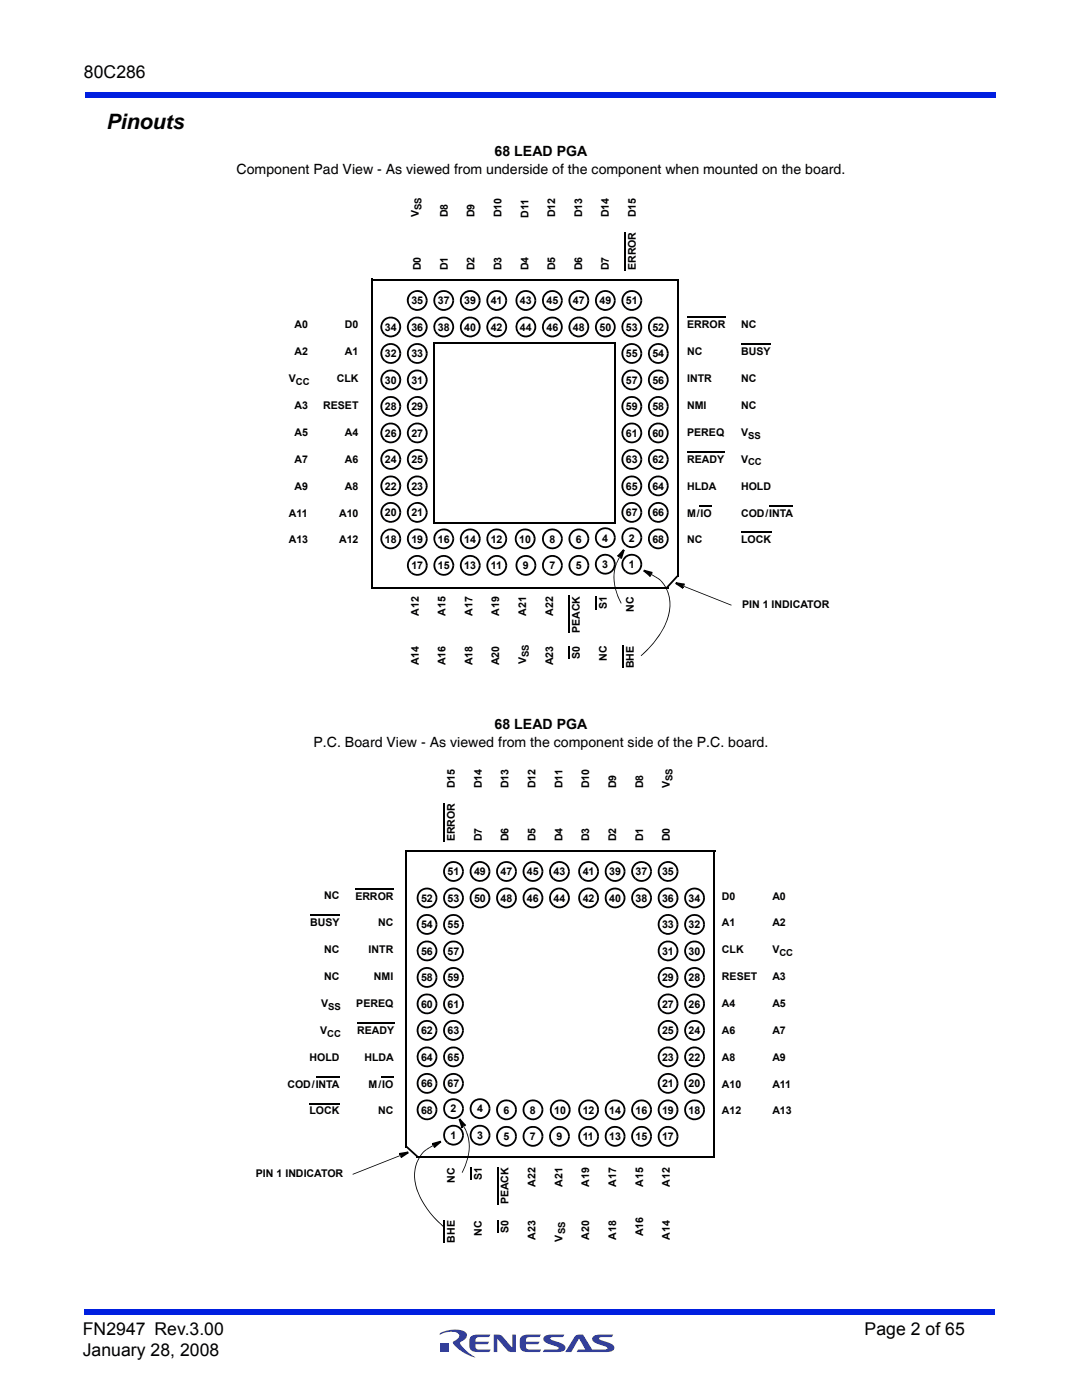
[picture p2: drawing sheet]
<svg xmlns="http://www.w3.org/2000/svg" width="216mm" height="279mm" viewBox="0 0 216 279" stroke-linecap="round" stroke-linejoin="round" font-family="sans-serif">
<defs><g id="words">
<text font-size="4.2" x="21.2" y="25.7">Pinouts</text>
<g font-size="3.5">
<text x="16.7" y="15.6">80C286</text>
<text x="16.5" y="266.5">FN2947 Rev.3.00</text>
<text x="172.5" y="266.5">Page 2 of 65</text>
<text x="16.5" y="270.7">January 28, 2008</text>
</g>
<g font-size="2.8">
<text x="47.2" y="34.7">Component Pad View - As viewed from underside of the component when mounted on the board.</text>
<text x="98.7" y="31.2">68 LEAD PGA</text>
<text x="62.6" y="149">P.C. Board View - As viewed from the component side of the P.C. board.</text>
<text x="98.7" y="145.5">68 LEAD PGA</text>
</g>
<g font-size="2.1">
<text x="83.5" y="43.4" transform="rotate(-90 83.5 43.4)">V</text>
<text x="89.3" y="43.4" transform="rotate(-90 89.3 43.4)">D8</text>
<text x="94.7" y="43.4" transform="rotate(-90 94.7 43.4)">D9</text>
<text x="100.1" y="43.4" transform="rotate(-90 100.1 43.4)">D10</text>
<text x="105.4" y="43.5" transform="rotate(-90 105.4 43.5)">D11</text>
<text x="110.8" y="43.4" transform="rotate(-90 110.8 43.4)">D12</text>
<text x="116.2" y="43.4" transform="rotate(-90 116.2 43.4)">D13</text>
<text x="121.5" y="43.4" transform="rotate(-90 121.5 43.4)">D14</text>
<text x="126.9" y="43.4" transform="rotate(-90 126.9 43.4)">D15</text>
<text x="84" y="54" transform="rotate(-90 84 54)">D0</text>
<text x="89.3" y="54" transform="rotate(-90 89.3 54)">D1</text>
<text x="94.7" y="54" transform="rotate(-90 94.7 54)">D2</text>
<text x="100.1" y="54" transform="rotate(-90 100.1 54)">D3</text>
<text x="105.4" y="54" transform="rotate(-90 105.4 54)">D4</text>
<text x="110.8" y="54" transform="rotate(-90 110.8 54)">D5</text>
<text x="116.2" y="54" transform="rotate(-90 116.2 54)">D6</text>
<text x="121.5" y="54" transform="rotate(-90 121.5 54)">D7</text>
<text x="126.9" y="53.9" transform="rotate(-90 126.9 53.9)">ERROR</text>
<text x="58.8" y="65.6">A0</text>
<text x="68.8" y="65.5">D0</text>
<text x="82.1" y="60.7">35</text>
<text x="87.4" y="60.7">37</text>
<text x="92.6" y="60.7">39</text>
<text x="97.9" y="60.7">41</text>
<text x="103.7" y="60.7">43</text>
<text x="109" y="60.7">45</text>
<text x="114.3" y="60.7">47</text>
<text x="119.6" y="60.7">49</text>
<text x="124.9" y="60.7">51</text>
<text x="137.1" y="65.5">ERROR</text>
<text x="147.9" y="65.5">NC</text>
<text x="58.8" y="70.9">A2</text>
<text x="68.8" y="70.9">A1</text>
<text x="76.8" y="71.3">32</text>
<text x="76.8" y="66">34</text>
<text x="82.1" y="71.3">33</text>
<text x="82.1" y="66">36</text>
<text x="87.4" y="66">38</text>
<text x="92.6" y="66">40</text>
<text x="97.9" y="66">42</text>
<text x="103.7" y="66">44</text>
<text x="109" y="66">46</text>
<text x="114.3" y="66">48</text>
<text x="119.6" y="66">50</text>
<text x="124.9" y="66">53</text>
<text x="124.9" y="71.3">55</text>
<text x="130.2" y="71.3">54</text>
<text x="130.2" y="66">52</text>
<text x="137.1" y="70.9">NC</text>
<text x="147.9" y="70.9">BUSY</text>
<text x="57.6" y="76.3">V</text>
<text x="67.2" y="76.3">CLK</text>
<text x="76.8" y="76.6">30</text>
<text x="82.1" y="76.6">31</text>
<text x="124.9" y="76.6">57</text>
<text x="130.2" y="76.6">56</text>
<text x="137.1" y="76.3">INTR</text>
<text x="147.9" y="76.3">NC</text>
<text x="58.8" y="81.6">A3</text>
<text x="64.5" y="81.6">RESET</text>
<text x="76.8" y="81.9">28</text>
<text x="82.1" y="81.9">29</text>
<text x="124.9" y="81.9">59</text>
<text x="130.2" y="81.9">58</text>
<text x="137.1" y="81.6">NMI</text>
<text x="147.9" y="81.6">NC</text>
<text x="58.8" y="87">A5</text>
<text x="68.8" y="87">A4</text>
<text x="76.8" y="87.2">26</text>
<text x="82.1" y="87.2">27</text>
<text x="124.9" y="87.2">61</text>
<text x="130.2" y="87.2">60</text>
<text x="137.1" y="87">PEREQ</text>
<text x="147.9" y="87">V</text>
<text x="58.8" y="92.4">A7</text>
<text x="68.8" y="92.4">A6</text>
<text x="76.8" y="92.5">24</text>
<text x="82.1" y="92.5">25</text>
<text x="124.9" y="92.5">63</text>
<text x="130.2" y="92.5">62</text>
<text x="137.1" y="92.4">READY</text>
<text x="147.9" y="92.4">V</text>
<text x="58.8" y="97.7">A9</text>
<text x="68.8" y="97.7">A8</text>
<text x="76.8" y="97.7">22</text>
<text x="82.1" y="97.7">23</text>
<text x="124.9" y="97.7">65</text>
<text x="130.2" y="97.7">64</text>
<text x="137.1" y="97.7">HLDA</text>
<text x="147.9" y="97.7">HOLD</text>
<text x="57.6" y="103.1">A11</text>
<text x="67.7" y="103.1">A10</text>
<text x="76.8" y="103">20</text>
<text x="82.1" y="103">21</text>
<text x="124.9" y="103">67</text>
<text x="130.2" y="103">66</text>
<text x="137.1" y="103.1">M/IO</text>
<text x="147.9" y="103.1">COD/INTA</text>
<text x="57.6" y="108.5">A13</text>
<text x="67.7" y="108.4">A12</text>
<text x="76.8" y="108.3">18</text>
<text x="82.1" y="113.6">17</text>
<text x="82.1" y="108.3">19</text>
<text x="87.4" y="108.3">16</text>
<text x="87.4" y="113.6">15</text>
<text x="92.6" y="113.6">13</text>
<text x="92.6" y="108.3">14</text>
<text x="97.9" y="108.3">12</text>
<text x="97.9" y="113.6">11</text>
<text x="103.6" y="108.3">10</text>
<text x="104.3" y="113.6">9</text>
<text x="109.6" y="113.6">7</text>
<text x="109.6" y="108.3">8</text>
<text x="114.9" y="113.6">5</text>
<text x="114.9" y="108.3">6</text>
<text x="120.2" y="113.4">3</text>
<text x="120.2" y="108.1">4</text>
<text x="125.5" y="108.1">2</text>
<text x="125.5" y="113.4">1</text>
<text x="130.2" y="108.3">68</text>
<text x="137.1" y="108.4">NC</text>
<text x="147.9" y="108.4">LOCK</text>
<text x="83.5" y="122.9" transform="rotate(-90 83.5 122.9)">A12</text>
<text x="88.9" y="122.9" transform="rotate(-90 88.9 122.9)">A15</text>
<text x="94.3" y="122.9" transform="rotate(-90 94.3 122.9)">A17</text>
<text x="99.6" y="122.9" transform="rotate(-90 99.6 122.9)">A19</text>
<text x="105" y="122.9" transform="rotate(-90 105 122.9)">A21</text>
<text x="110.4" y="122.9" transform="rotate(-90 110.4 122.9)">A22</text>
<text x="121.1" y="121.6" transform="rotate(-90 121.1 121.6)">S1</text>
<text x="126.4" y="122.1" transform="rotate(-90 126.4 122.1)">NC</text>
<text x="148.1" y="121.3">PIN 1 INDICATOR</text>
<text x="115.7" y="126.3" transform="rotate(-90 115.7 126.3)">PEACK</text>
<text x="115.7" y="131.5" transform="rotate(-90 115.7 131.5)">S0</text>
<text x="121.1" y="131.9" transform="rotate(-90 121.1 131.9)">NC</text>
<text x="83.5" y="132.8" transform="rotate(-90 83.5 132.8)">A14</text>
<text x="88.9" y="132.8" transform="rotate(-90 88.9 132.8)">A16</text>
<text x="94.3" y="132.8" transform="rotate(-90 94.3 132.8)">A18</text>
<text x="99.6" y="132.8" transform="rotate(-90 99.6 132.8)">A20</text>
<text x="105" y="132.5" transform="rotate(-90 105 132.5)">V</text>
<text x="110.4" y="132.8" transform="rotate(-90 110.4 132.8)">A23</text>
<text x="126.4" y="133.3" transform="rotate(-90 126.4 133.3)">BHE</text>
<text x="90.8" y="157.3" transform="rotate(-90 90.8 157.3)">D15</text>
<text x="96.1" y="157.3" transform="rotate(-90 96.1 157.3)">D14</text>
<text x="101.5" y="157.3" transform="rotate(-90 101.5 157.3)">D13</text>
<text x="106.9" y="157.3" transform="rotate(-90 106.9 157.3)">D12</text>
<text x="112.2" y="157.3" transform="rotate(-90 112.2 157.3)">D11</text>
<text x="117.6" y="157.3" transform="rotate(-90 117.6 157.3)">D10</text>
<text x="123" y="157.3" transform="rotate(-90 123 157.3)">D9</text>
<text x="128.3" y="157.3" transform="rotate(-90 128.3 157.3)">D8</text>
<text x="133.7" y="157.3" transform="rotate(-90 133.7 157.3)">V</text>
<text x="90.8" y="167.9" transform="rotate(-90 90.8 167.9)">ERROR</text>
<text x="96.1" y="167.9" transform="rotate(-90 96.1 167.9)">D7</text>
<text x="101.5" y="167.9" transform="rotate(-90 101.5 167.9)">D6</text>
<text x="106.9" y="167.9" transform="rotate(-90 106.9 167.9)">D5</text>
<text x="112.2" y="167.9" transform="rotate(-90 112.2 167.9)">D4</text>
<text x="117.6" y="167.9" transform="rotate(-90 117.6 167.9)">D3</text>
<text x="123" y="167.9" transform="rotate(-90 123 167.9)">D2</text>
<text x="128.3" y="167.9" transform="rotate(-90 128.3 167.9)">D1</text>
<text x="133.7" y="167.9" transform="rotate(-90 133.7 167.9)">D0</text>
<text x="64.7" y="179.5">NC</text>
<text x="70.9" y="179.5">ERROR</text>
<text x="84" y="180">52</text>
<text x="89.3" y="180">53</text>
<text x="89.3" y="174.7">51</text>
<text x="94.6" y="174.7">49</text>
<text x="94.6" y="180">50</text>
<text x="99.9" y="180">48</text>
<text x="99.9" y="174.7">47</text>
<text x="105.2" y="174.7">45</text>
<text x="105.2" y="180">46</text>
<text x="110.4" y="180">44</text>
<text x="110.4" y="174.7">43</text>
<text x="116.3" y="174.7">41</text>
<text x="116.3" y="180">42</text>
<text x="121.5" y="180">40</text>
<text x="121.5" y="174.7">39</text>
<text x="126.8" y="174.7">37</text>
<text x="126.8" y="180">38</text>
<text x="132.1" y="180">36</text>
<text x="132.1" y="174.7">35</text>
<text x="137.4" y="180">34</text>
<text x="144.1" y="179.5">D0</text>
<text x="154.1" y="179.5">A0</text>
<text x="61.9" y="184.9">BUSY</text>
<text x="75.4" y="184.9">NC</text>
<text x="84" y="185.3">54</text>
<text x="89.3" y="185.3">55</text>
<text x="132.1" y="185.3">33</text>
<text x="137.4" y="185.3">32</text>
<text x="144.1" y="184.9">A1</text>
<text x="154.1" y="184.9">A2</text>
<text x="64.7" y="190.2">NC</text>
<text x="73.6" y="190.2">INTR</text>
<text x="84" y="190.5">56</text>
<text x="89.3" y="190.5">57</text>
<text x="132.1" y="190.5">31</text>
<text x="137.4" y="190.5">30</text>
<text x="144.1" y="190.2">CLK</text>
<text x="154.1" y="190.2">V</text>
<text x="64.7" y="195.6">NC</text>
<text x="74.6" y="195.6">NMI</text>
<text x="84" y="195.8">58</text>
<text x="89.3" y="195.8">59</text>
<text x="132.1" y="195.8">29</text>
<text x="137.4" y="195.8">28</text>
<text x="144.1" y="195.6">RESET</text>
<text x="154.1" y="195.6">A3</text>
<text x="64.1" y="201">V</text>
<text x="71.1" y="201">PEREQ</text>
<text x="84" y="201.1">60</text>
<text x="89.3" y="201.1">61</text>
<text x="132.1" y="201.1">27</text>
<text x="137.4" y="201.1">26</text>
<text x="144.1" y="201">A4</text>
<text x="154.1" y="201">A5</text>
<text x="63.9" y="206.3">V</text>
<text x="71.2" y="206.3">READY</text>
<text x="84" y="206.4">62</text>
<text x="89.3" y="206.4">63</text>
<text x="132.1" y="206.4">25</text>
<text x="137.4" y="206.4">24</text>
<text x="144.1" y="206.3">A6</text>
<text x="154.1" y="206.3">A7</text>
<text x="61.7" y="211.7">HOLD</text>
<text x="72.7" y="211.7">HLDA</text>
<text x="84" y="211.7">64</text>
<text x="89.3" y="211.7">65</text>
<text x="132.1" y="211.7">23</text>
<text x="137.4" y="211.7">22</text>
<text x="144.1" y="211.7">A8</text>
<text x="154.1" y="211.7">A9</text>
<text x="57.3" y="217">COD/INTA</text>
<text x="73.6" y="217">M/IO</text>
<text x="84" y="217">66</text>
<text x="89.3" y="217">67</text>
<text x="132.1" y="217">21</text>
<text x="137.4" y="217">20</text>
<text x="144.1" y="217">A10</text>
<text x="154.1" y="217">A11</text>
<text x="61.7" y="222.4">LOCK</text>
<text x="75.4" y="222.4">NC</text>
<text x="84" y="222.2">68</text>
<text x="89.9" y="222">2</text>
<text x="89.9" y="227.3">1</text>
<text x="95.2" y="227.3">3</text>
<text x="95.2" y="222">4</text>
<text x="100.5" y="227.5">5</text>
<text x="100.5" y="222.2">6</text>
<text x="105.7" y="227.5">7</text>
<text x="105.7" y="222.2">8</text>
<text x="110.6" y="222.2">10</text>
<text x="111" y="227.5">9</text>
<text x="116.3" y="222.2">12</text>
<text x="116.3" y="227.5">11</text>
<text x="121.5" y="227.5">13</text>
<text x="121.5" y="222.2">14</text>
<text x="126.8" y="222.2">16</text>
<text x="126.8" y="227.5">15</text>
<text x="132.1" y="227.5">17</text>
<text x="132.1" y="222.2">19</text>
<text x="137.4" y="222.2">18</text>
<text x="144.1" y="222.4">A12</text>
<text x="154.1" y="222.4">A13</text>
<text x="51.1" y="234.9">PIN 1 INDICATOR</text>
<text x="90.8" y="236" transform="rotate(-90 90.8 236)">NC</text>
<text x="96.1" y="235.5" transform="rotate(-90 96.1 235.5)">S1</text>
<text x="106.9" y="236.8" transform="rotate(-90 106.9 236.8)">A22</text>
<text x="112.2" y="236.8" transform="rotate(-90 112.2 236.8)">A21</text>
<text x="117.6" y="236.8" transform="rotate(-90 117.6 236.8)">A19</text>
<text x="123" y="236.8" transform="rotate(-90 123 236.8)">A17</text>
<text x="128.3" y="236.8" transform="rotate(-90 128.3 236.8)">A15</text>
<text x="133.7" y="236.8" transform="rotate(-90 133.7 236.8)">A12</text>
<text x="101.5" y="240.4" transform="rotate(-90 101.5 240.4)">PEACK</text>
<text x="90.8" y="248" transform="rotate(-90 90.8 248)">BHE</text>
<text x="96.1" y="246.6" transform="rotate(-90 96.1 246.6)">NC</text>
<text x="101.5" y="246.1" transform="rotate(-90 101.5 246.1)">S0</text>
<text x="106.9" y="247.4" transform="rotate(-90 106.9 247.4)">A23</text>
<text x="112.2" y="247.8" transform="rotate(-90 112.2 247.8)">V</text>
<text x="117.6" y="247.4" transform="rotate(-90 117.6 247.4)">A20</text>
<text x="123" y="247.4" transform="rotate(-90 123 247.4)">A18</text>
<text x="128.3" y="246.7" transform="rotate(-90 128.3 246.7)">A16</text>
<text x="133.7" y="247.4" transform="rotate(-90 133.7 247.4)">A14</text>
</g>
<g font-size="1.9">
<text x="84.1" y="42" transform="rotate(-90 84.1 42)">SS</text>
<text x="59.1" y="76.8">CC</text>
<text x="149.3" y="87.5">SS</text>
<text x="149.3" y="92.9">CC</text>
<text x="105.5" y="131.1" transform="rotate(-90 105.5 131.1)">SS</text>
<text x="134.2" y="155.9" transform="rotate(-90 134.2 155.9)">SS</text>
<text x="155.5" y="190.8">CC</text>
<text x="65.5" y="201.5">SS</text>
<text x="65.3" y="206.9">CC</text>
<text x="112.8" y="246.4" transform="rotate(-90 112.8 246.4)">SS</text>
</g>
</g></defs>
<g fill="#333f99">
<path d="M98.5 266.3h.7a1.2 1.2 0 0 1 1.1 .5l1.9 2.2v-2.7h.7v3.5h-.7a1.04 1.04 0 0 1-1-.4l-2-2.2v2.6h-.7z"/>
<path d="M93.9 266.8l.8-.4 3.2-.1-.3 .5-2.3 .1a.7 .7 0 0 0-.4 .9h2.7l-.4 .5h-2.3v.4l.2 .5 .2 .1h2.6l-.3 .5h-2.3a1.36 1.36 0 0 1-1.7-1.2l.1-1.5z"/>
<path d="M104 266.8l.8-.4 3.1-.1-.3 .5-2.3 .1a.7 .7 0 0 0-.3 .9h2.7l-.4 .5h-2.3v.4l.1 .5 .3 .1h2.6l-.3 .5h-2.3a1.36 1.36 0 0 1-1.7-1.2l.1-1.5z"/>
<path d="M108.6 266.7l.8-.3 3.2-.1-.3 .5-2.5 .2v.3l.6 .2a3.4 3.4 0 0 1 2.4 1.3 .85 .85 0 0 1-1 1h-3.5l.4-.5h2.1l.6-.1v-.3l-.6-.2a3.4 3.4 0 0 1-2.4-1.3l.1-.5z"/>
<path d="M114.8 266.6a1.8 1.8 0 0 1 1.5-.3l1.9 3h2.3l.7-.1v-.3l-.6-.2a3.4 3.4 0 0 1-2.4-1.3 .85 .85 0 0 1 1-1l3.2-.1-.3 .5-2.5 .2v.3l.6 .2a3.4 3.4 0 0 1 2.4 1.3 .85 .85 0 0 1-1 1h-6.5l.3-.4 1.4-.1-1.2-2.1-1.6 2.6h-1.2z"/>
<path d="M88 268h1.6v1.7h-1.6z"/>
<path d="M87.8 266.1a5.6 5.6 0 0 1 5.1-.2 1.19 1.19 0 0 1-.8 1.8l-.3 .3a6.8 6.8 0 0 0 3 2.9 7.1 7.1 0 0 1-4.4-3l.5-.4a.81 .81 0 0 0 .7-.8 .81 .81 0 0 0-.6-.8 5.3 5.3 0 0 0-3.3 .4z"/>
</g>
<g fill="#001fe0">
<path d="M16.9 261.3h181.7v1h-181.7z"/>
<path d="M16.9 18.4h181.7v1h-181.7z"/>
</g>
<g fill="#000">
<path d="M81.8 58.5a2.06 2.06 0 0 1 2.3-.5 2.06 2.06 0 0 1 1.2 1.9l-.3 .1-.2-.9-.7-.7-.9-.1-.7 .1-.6 .5-.3 .9 .1 .9 .5 .6-.3 .3a2.06 2.06 0 0 1-.1-3.1zM87.1 58.5l.6-.4a2.05 2.05 0 0 1 2.9 1.9h-.3l-.3-1-.8-.6-.7-.1-.8 .1-.5 .5-.3 .6v1l.6 .8-.3 .3a2.08 2.08 0 0 1-.1-3.1zM92.5 58.4l.5-.3a2.06 2.06 0 0 1 2.9 1.8l-.4 .1-.3-1-.6-.6-.8-.1-.8 .1-.6 .6-.2 .5v1l.6 .8-.3 .3a2.08 2.08 0 0 1 0-3.2zM97.7 58.5l.4-.4a2.08 2.08 0 0 1 3.1 1.8l-.4 .1-.2-.9-.7-.7-.8-.1-.8 .1-.5 .5-.4 .9 .1 .9 .5 .6-.2 .3a2.1 2.1 0 0 1-.1-3.1zM103.5 58.5l.6-.4a2.05 2.05 0 0 1 2.9 1.9h-.4l-.2-.9-.7-.7-.8-.1-.8 .1-.5 .5-.4 .7 .2 1.1 .4 .6-.2 .3a2.09 2.09 0 0 1-.1-3.1zM108.7 58.5l.7-.4a2.05 2.05 0 0 1 2.9 1.9h-.4l-.3-1-.6-.6-.8-.1-.8 .1-.5 .5-.3 .6v1l.5 .8-.2 .3a2.06 2.06 0 0 1-.2-3.1zM113.9 58.6l.8-.5a2.06 2.06 0 0 1 2.9 1.8l-.4 .1-.3-1-.6-.6-.8-.1-.8 .1-.5 .5-.4 .9 .1 .9 .5 .6-.2 .3a2.07 2.07 0 0 1-.3-3zM119.3 58.5a2.07 2.07 0 0 1 2.3-.4 2.07 2.07 0 0 1 1.3 1.9h-.4l-.2-.9-.7-.7-.8-.1-.8 .1-.6 .5-.3 .9 .1 .9 .5 .6-.2 .3a2.1 2.1 0 0 1-.2-3.1zM124.6 58.5l.6-.4a2.05 2.05 0 0 1 2.9 1.9h-.3l-.3-1-.7-.6-.8-.1-.7 .1-.6 .5-.3 .6v1l.6 .8-.2 .3a2.08 2.08 0 0 1-.2-3.1zM76.9 77.2l.9 .3 1-.2 .6-.5 .3-1h.4a2.08 2.08 0 0 1-1.2 1.9 2.08 2.08 0 0 1-2.2-.3zM76.9 71.9l.7 .3 1-.1 .8-.6 .3-1h.4l-.4 1.2-.7 .6a1.99 1.99 0 0 1-2.3-.2zM76.9 66.6l.9 .4 .8-.2 .8-.6 .3-1h.4l-.4 1.2-.9 .8-.6 .1h-.7l-.8-.4z"/>
<path d="M76.5 74.4a2.08 2.08 0 0 1 2.2-.5 2.08 2.08 0 0 1 1.4 1.9h-.4l-.3-1-.6-.5-.5-.2-1.1 .2-.6 .4-.3 .9 .1 .9 .5 .7-.2 .2a2.07 2.07 0 0 1-.2-3zM76.5 69.1a2.09 2.09 0 0 1 3.4 .6l.2 .8h-.4l-.3-.9-.8-.6-.8-.2-.8 .3-.5 .5-.2 .7 .1 .9 .5 .7-.2 .2a2.07 2.07 0 0 1-.2-3zM76.5 63.8l.1-.1a2.04 2.04 0 0 1 2.7 0l.5 .6 .3 .9-.4 .1-.3-1-.9-.7h-1.1l-.7 .5-.5 1 .2 .8 .5 .7-.2 .3a2.09 2.09 0 0 1-.2-3.1zM82.1 61.3l1 .4 .8-.1 .8-.7 .3-1h.3a2.09 2.09 0 0 1-1.1 1.9 2.09 2.09 0 0 1-2.3-.2zM82.1 77.1l1 .4 1-.2 .7-.6 .2-.9h.3a2.08 2.08 0 0 1-2.7 2l-.7-.4zM82.1 71.8l.8 .4 1-.1 .6-.3 .3-.4 .2-.9h.3a2.08 2.08 0 0 1-1.1 1.9 2.08 2.08 0 0 1-2.3-.3zM82.1 66.6l1 .4 .8-.2 .8-.6 .3-1h.3a2.09 2.09 0 0 1-1.1 1.9 2.09 2.09 0 0 1-2.3-.2zM81.8 74.4l.8-.5a2.08 2.08 0 0 1 2.7 1.9h-.3l-.2-.8-.7-.7-.5-.2-1.1 .2-.6 .4-.3 .9 .1 .9 .5 .7-.3 .2a2.08 2.08 0 0 1-.1-3zM81.7 69.2l.4-.4a2.05 2.05 0 0 1 3 .8l.2 .9h-.3l-.2-.8-.9-.7-.8-.2-.9 .4-.4 .4-.2 .7 .1 .9 .5 .7-.3 .2a2.1 2.1 0 0 1-.2-2.9zM81.6 63.9a2.09 2.09 0 0 1 2.3-.6 2.09 2.09 0 0 1 1.4 1.9l-.3 .1-.2-.9-.6-.6-.9-.3-.7 .2-.7 .5-.4 .9 .1 .7 .6 .8-.3 .3a2.1 2.1 0 0 1-.3-3zM87.4 61.3l.9 .4 .9-.1 .8-.7 .3-.9h.3a2.09 2.09 0 0 1-1.2 1.8 2.09 2.09 0 0 1-2.2-.2zM87.4 66.6l.9 .4 .9-.2 .8-.6 .3-.9h.3a2.08 2.08 0 0 1-3.2 1.7l-.2-.1z"/>
<path d="M86.9 63.9a2.09 2.09 0 0 1 2.1-.6 2.09 2.09 0 0 1 1.6 1.5v.5h-.3l-.3-1-1-.7h-1l-.4 .2-.6 .7-.2 .7 .2 .9 .5 .5-.3 .3a2.08 2.08 0 0 1-.3-3zM92.7 61.3l.9 .4 .9-.1 .7-.7 .3-1h.4a2.08 2.08 0 0 1-1.8 2.1h-.9l-.5-.3-.2-.1zM92.7 66.6l.9 .4 .9-.2 .8-.6 .2-1h.4a2.04 2.04 0 0 1-2.5 2.1l-.9-.4zM92.4 63.8l.1-.1a2.01 2.01 0 0 1 2.6 0l.6 .6 .2 .9-.4 .1-.2-.9-.5-.6-.6-.2h-.9l-.7 .4-.4 .7v1.1l.6 .8-.3 .3-.3-.3a2.02 2.02 0 0 1 0-2.7zM98 61.3l.9 .4 .9-.1 .7-.7 .3-1h.4a2.09 2.09 0 0 1-1.2 1.9 2.09 2.09 0 0 1-2.2-.2zM98 66.6l.9 .4 .9-.2 .7-.6 .3-1h.4a2.09 2.09 0 0 1-1.2 1.9 2.09 2.09 0 0 1-2.2-.2zM97.5 63.9a2.09 2.09 0 0 1 2.3-.6 2.09 2.09 0 0 1 1.4 1.9l-.4 .1-.2-.9-.5-.6-1-.3-.7 .2-.6 .5-.4 .9 .1 .7 .5 .8-.2 .2a2.1 2.1 0 0 1-.3-2.9zM103.8 61.3l.9 .4 .9-.1 .7-.7 .3-.9h.4a2.08 2.08 0 0 1-1.2 1.8 2.08 2.08 0 0 1-2.2-.2zM103.8 66.6l.9 .4 .9-.2 .8-.6 .2-.9h.4a2.08 2.08 0 0 1-1.2 1.8 2.08 2.08 0 0 1-2.2-.2zM103.3 63.9a2.07 2.07 0 0 1 2.3-.6 2.07 2.07 0 0 1 1.4 2h-.4l-.2-.9-.5-.6-1-.3-.7 .2-.6 .5-.4 .7 .2 1.2 .4 .5-.2 .3a2.1 2.1 0 0 1-.3-3zM109.1 61.3l.9 .4 .8-.1 .8-.7 .3-.9h.4a2.09 2.09 0 0 1-1.2 1.8 2.09 2.09 0 0 1-2.2-.2zM109.1 66.6l.9 .4 .8-.2 .9-.6 .2-.9h.4a2.09 2.09 0 0 1-3.2 1.7l-.2-.1z"/>
<path d="M108.8 63.8l.1-.1a2.07 2.07 0 0 1 3.3 1.1l.1 .5h-.4l-.3-1-.7-.6-.7-.2-.7 .2-.5 .4-.4 .6v1.1l.5 .8-.2 .3-.3-.3a2.07 2.07 0 0 1 .2-2.8zM114.4 61.3l.9 .4 .8-.1 .8-.7 .3-1 .4 .1a2.07 2.07 0 0 1-1.7 2h-.6l-.8-.2-.3-.2zM114.4 66.6l.9 .4 .8-.2 .8-.6 .3-1h.4l-.4 1.2-.9 .8-.6 .1h-.6l-.9-.4zM114 63.8l.2-.1a2.04 2.04 0 0 1 2.6 0l.6 .6 .2 .9-.4 .1-.3-1-.9-.7h-1l-.7 .5-.5 1 .1 .8 .5 .7-.2 .3a2.09 2.09 0 0 1-.2-3.1zM119.7 61.3l.9 .4 .8-.1 .8-.7 .3-.9h.4a2.08 2.08 0 0 1-1.2 1.8 2.08 2.08 0 0 1-2.2-.2zM119.7 66.6l.9 .4 .8-.2 .8-.6 .3-.9h.4a2.08 2.08 0 0 1-1.2 1.8 2.08 2.08 0 0 1-2.2-.2zM119.2 63.9a2.07 2.07 0 0 1 2.3-.6 2.07 2.07 0 0 1 1.4 2h-.4l-.2-.9-.6-.6-.9-.3-.7 .2-.6 .5-.4 .9v.7l.6 .8-.3 .2a2.1 2.1 0 0 1-.2-2.9zM125 77.1l.9 .4 1-.2 .6-.5 .3-1h.3a2.08 2.08 0 0 1-1.1 1.9 2.08 2.08 0 0 1-2.2-.3zM125 71.8l.7 .4 1-.1 .8-.6 .3-1h.3a2.07 2.07 0 0 1-1.1 1.9 2.07 2.07 0 0 1-2.2-.3zM125 61.3l.9 .4 .8-.1 .8-.7 .3-.9h.3a2.09 2.09 0 0 1-1.1 1.8 2.09 2.09 0 0 1-2.2-.2zM125 66.6l.9 .4 .8-.2 .8-.6 .3-.9h.3a2.08 2.08 0 0 1-3.2 1.7l-.1-.1zM124.6 74.3a2.08 2.08 0 0 1 2.3-.4 2.08 2.08 0 0 1 1.2 1.9h-.3l-.3-1-.6-.5-.5-.2-1.1 .2-.6 .4-.3 .6v1l.6 .9-.2 .2a2.07 2.07 0 0 1-.2-3.1z"/>
<path d="M124.8 68.9a2.08 2.08 0 0 1 2.2-.2 2.08 2.08 0 0 1 1.1 1.8h-.3l-.3-.9-.7-.6-.6-.2-.8 .2-.7 .4-.3 .8v.8l.6 .9-.2 .2a2.07 2.07 0 0 1 0-3.2zM124.5 63.9a2.09 2.09 0 0 1 2.1-.6 2.09 2.09 0 0 1 1.5 1.5v.5h-.3l-.3-1-.9-.7h-1l-.5 .2-.6 .7-.1 .7 .1 .9 .5 .5-.2 .3a2.08 2.08 0 0 1-.3-3zM130.3 77.1l.8 .4 1.1-.2 .6-.5 .3-1h.3a2.08 2.08 0 0 1-1.1 1.9 2.08 2.08 0 0 1-2.3-.3zM130.3 71.8l.7 .4 1-.1 .8-.6 .3-1h.3l-.1 .9-.6 .7a2.04 2.04 0 0 1-2.7 0zM130.3 66.6l.8 .4 .9-.2 .8-.6 .3-1h.3a2.04 2.04 0 0 1-2.5 2.1l-.9-.4zM130 74.2a2.08 2.08 0 0 1 2.2-.3 2.08 2.08 0 0 1 1.2 1.9h-.3l-.3-1-.6-.5-.5-.2-1.1 .2-.7 .5-.2 .5v1l.6 .9-.3 .2a2.08 2.08 0 0 1 0-3.2zM130 68.9a2.09 2.09 0 0 1 2.2-.2 2.09 2.09 0 0 1 1.2 1.8h-.3l-.3-.9-.5-.5-.6-.2h-.8l-.6 .3-.6 .8v1l.6 .8-.3 .3-.2-.2a2.08 2.08 0 0 1 .2-3zM129.9 63.8l.1-.1a2.01 2.01 0 0 1 2.7 0l.5 .6 .2 .9-.3 .1-.2-.9-.6-.6-.6-.2h-.8l-.8 .5-.4 .6v1.1l.6 .8-.3 .3-.2-.3a2.02 2.02 0 0 1 0-2.7zM76.9 82.4l.9 .4 .8-.1 .8-.6 .3-1h.4a2.07 2.07 0 0 1-1.7 2l-.7 .1-.8-.3-.2-.2zM76.9 93l.7 .4 1-.1 .8-.7 .3-.9h.4a2.07 2.07 0 0 1-1.2 1.9 2.07 2.07 0 0 1-2.2-.3zM76.9 87.7l.7 .4 1-.1 .8-.7 .3-.9h.4l-.3 .9-.5 .7a2.01 2.01 0 0 1-2.7 0zM76.9 98.3l.9 .4 1-.2 .6-.6 .3-1h.4a2.08 2.08 0 0 1-1.2 1.9 2.08 2.08 0 0 1-2.2-.2z"/>
<path d="M76.5 79.6l.7-.4a2.07 2.07 0 0 1 2.9 1.9h-.4l-.3-1-.6-.5-.8-.2-.7 .1-.7 .5-.3 .9 .1 .9 .5 .6-.2 .3a2.07 2.07 0 0 1-.2-3.1zM76.5 90.2l.3-.2a2.03 2.03 0 0 1 2.3 0 1.93 1.93 0 0 1 1 1.7h-.4l-.3-1-.5-.4-.8-.3-.8 .1-.7 .5-.3 .7v.9l.6 .8-.2 .3a2.06 2.06 0 0 1-.2-3.1zM76.5 84.9l.1-.1a2.04 2.04 0 0 1 2.7 0l.5 .7 .3 .9h-.4l-.3-1-.9-.6h-1.1l-.7 .4-.5 1 .2 .9 .5 .6-.2 .3a2.06 2.06 0 0 1-.2-3.1zM76.5 95.5a2.08 2.08 0 0 1 2.2-.5 2.08 2.08 0 0 1 1.4 1.9l-.4 .1-.3-1-.6-.5-.5-.2-1.1 .1-.6 .5-.3 .9 .1 .8 .5 .7-.2 .3a2.07 2.07 0 0 1-.2-3.1zM82.1 82.4l1 .4 .8-.1 .8-.6 .3-1h.3a2.09 2.09 0 0 1-1.1 1.9 2.09 2.09 0 0 1-2.3-.3zM82.1 93l.8 .4 1-.1 .9-.8 .2-.8h.3a2.08 2.08 0 0 1-1.1 1.9 2.08 2.08 0 0 1-2.3-.3zM82.1 98.3l1 .4 1-.2 .7-.7 .2-.9h.3a2.08 2.08 0 0 1-2.7 2l-.7-.3zM82.2 87.7l.7 .4 1-.1 .7-.5 .4-1.1h.3a2.08 2.08 0 0 1-1.1 1.9 2.08 2.08 0 0 1-2.3-.3zM81.8 79.6a2.06 2.06 0 0 1 2.3-.4 2.06 2.06 0 0 1 1.2 1.9h-.3l-.2-.8-.7-.7-.8-.2-.7 .1-.7 .5-.3 .9 .1 .9 .5 .6-.3 .3a2.06 2.06 0 0 1-.1-3.1zM81.9 90.1a2.07 2.07 0 0 1 3.3 1l.1 .6h-.3l-.4-1.1-.8-.6h-.9l-.7 .3-.5 .7-.1 .5 .1 .9 .5 .6-.3 .3a2.1 2.1 0 0 1 0-3.2zM81.6 85.1a2.09 2.09 0 0 1 2.3-.7 2.09 2.09 0 0 1 1.4 2h-.3l-.2-.8-.6-.6-.9-.3-.7 .1-.7 .5-.4 .9 .1 .7 .6 .8-.3 .3-.1-.1a2.08 2.08 0 0 1-.2-2.8zM81.8 95.5l.8-.5a2.08 2.08 0 0 1 2.7 1.9l-.3 .1-.2-.9-.7-.6-.5-.2-1.1 .1-.6 .5-.3 .9 .1 .8 .5 .7-.3 .3a2.08 2.08 0 0 1-.1-3.1z"/>
<path d="M125 82.4l.9 .4 .8-.1 .8-.6 .3-1h.3a2.09 2.09 0 0 1-1.1 1.9 2.09 2.09 0 0 1-2.2-.3zM125 93l.7 .4 1-.1 .8-.7 .3-.9h.3a2.08 2.08 0 0 1-1.1 1.8 2.08 2.08 0 0 1-2.2-.2zM125 98.3l.9 .4 1-.2 .6-.6 .3-.9h.3a2.08 2.08 0 0 1-1.1 1.8 2.08 2.08 0 0 1-2.2-.2zM125 87.7l.7 .4 1-.1 .7-.5 .4-1.1h.3a2.07 2.07 0 0 1-1.1 1.9 2.07 2.07 0 0 1-2.2-.3zM124.6 79.6l.6-.4a2.07 2.07 0 0 1 2.9 1.9h-.3l-.3-1-.7-.6-.8-.1-.6 .1-.7 .5-.3 .6v1l.6 .8-.2 .3a2.08 2.08 0 0 1-.2-3.1zM124.8 90.1a2.08 2.08 0 0 1 2.2-.3 2.08 2.08 0 0 1 1.1 1.9h-.3l-.3-1-.7-.6-.6-.1-.8 .1-.7 .5-.3 .7v.9l.6 .8-.2 .3a2.07 2.07 0 0 1 0-3.2zM124.5 85.1a2.09 2.09 0 0 1 2.1-.7 2.09 2.09 0 0 1 1.5 1.6v.4h-.3l-.3-1-.9-.6h-1l-.5 .2-.6 .6-.1 .8 .1 .7 .5 .6-.2 .3a2.06 2.06 0 0 1-.3-2.9zM124.6 95.5a2.08 2.08 0 0 1 2.3-.4 2.08 2.08 0 0 1 1.2 1.9h-.3l-.3-1-.6-.6-.5-.1-1.1 .1-.6 .5-.3 .6v1l.6 .8-.2 .3a2.07 2.07 0 0 1-.2-3.1zM130.3 82.4l.8 .4 .9-.1 .8-.6 .3-1h.3a2.08 2.08 0 0 1-1.8 2.1l-.9-.1-.5-.3-.2-.1zM130.3 93l.7 .4 1-.1 .8-.7 .3-.9h.3a2.07 2.07 0 0 1-1.1 1.8 2.07 2.07 0 0 1-2.3-.2zM130.3 98.3l.8 .4 1.1-.2 .6-.6 .3-1h.3a2.08 2.08 0 0 1-1.1 1.9 2.08 2.08 0 0 1-2.3-.2zM130.3 87.7l.7 .4 1-.1 .7-.5 .4-1.1h.3l-.1 .8-.6 .8a1.98 1.98 0 0 1-2.7 0z"/>
<path d="M130 79.5a2.08 2.08 0 0 1 2.2-.3 2.08 2.08 0 0 1 1.2 1.9h-.3l-.3-1-.6-.5-.8-.2-.7 .1-.6 .4-.4 .7v1l.6 .8-.3 .3a2.08 2.08 0 0 1 0-3.2zM130 90.1a2.1 2.1 0 0 1 2.2-.3 2.1 2.1 0 0 1 1.2 1.9h-.3l-.2-.7-.6-.7-.7-.3-.9 .1-.8 .6-.2 .6v.9l.6 .8-.3 .3a2.08 2.08 0 0 1 0-3.2zM129.9 84.9l.1-.1a2.01 2.01 0 0 1 2.7 0l.5 .7 .2 .9h-.3l-.2-.8-.6-.7-.6-.2-.8 .1-.8 .4-.4 .7v1l.6 .8-.3 .3-.2-.3a2.02 2.02 0 0 1 0-2.6zM130 95.4a2.08 2.08 0 0 1 2.2-.3 2.08 2.08 0 0 1 1.2 1.8l-.3 .1-.3-1-.6-.6-.5-.1-1.1 .1-.7 .6-.2 .5v1l.6 .8-.3 .3a2.08 2.08 0 0 1 0-3.2zM76.9 103.6l.9 .4 .8-.2 .8-.6 .3-1 .4 .1a2.07 2.07 0 0 1-1.7 2h-.7l-.8-.2-.2-.2zM76.9 108.9l.7 .3 1-.1 .8-.6 .3-1h.4l-.3 .9-.5 .7a2.01 2.01 0 0 1-2.7 0zM76.5 100.8l.7-.4a2.07 2.07 0 0 1 2.9 1.8l-.4 .1-.3-1-.6-.6-.8-.2-.7 .2-.7 .5-.3 .9 .1 .9 .5 .6-.2 .3a2.07 2.07 0 0 1-.2-3.1zM76.5 106.1a2.05 2.05 0 0 1 3.1 .1l.3 .6 .2 .7h-.4l-.3-.9-.9-.7h-1.1l-.6 .4-.5 .7-.1 .7 .3 .8 .4 .4-.2 .2a2.04 2.04 0 0 1-.2-3zM82.1 103.6l1 .4 .8-.2 .8-.6 .3-1h.3a2.09 2.09 0 0 1-1.1 1.9 2.09 2.09 0 0 1-2.3-.2zM82.2 108.9l.7 .3 1-.1 .8-.6 .3-1h.3l-.2 .9-.5 .7a2.01 2.01 0 0 1-2.7 0zM82.2 114.2l.7 .3 1-.1 .8-.6 .3-1h.3a2.07 2.07 0 0 1-1.1 1.9 2.07 2.07 0 0 1-2.2-.3zM81.8 106.1a2.05 2.05 0 0 1 3.1 .1l.3 .6 .1 .7h-.3l-.3-.9-.9-.7h-1.1l-.7 .4-.4 .7v.5l.1 .7 .5 .7-.2 .2a2.05 2.05 0 0 1-.2-3z"/>
<path d="M81.7 111.5a2.11 2.11 0 0 1 2.7-.4 1.93 1.93 0 0 1 .9 1.7h-.3l-.3-1-.5-.4-.8-.3-.8 .2-.7 .4-.3 .8v.8l.6 .9-.2 .2a2.13 2.13 0 0 1-.3-2.9zM81.8 100.8a2.06 2.06 0 0 1 2.3-.5 2.06 2.06 0 0 1 1.2 1.9l-.3 .1-.2-.9-.7-.7-.8-.2-.7 .2-.7 .5-.3 .9 .1 .9 .5 .6-.3 .3a2.06 2.06 0 0 1-.1-3.1zM87.4 114.1l.8 .4 1-.1 .8-.7 .3-.9h.3a2.08 2.08 0 0 1-1.1 1.9 2.08 2.08 0 0 1-2.3-.3zM87.5 108.9l.7 .3 1-.1 .5-.3 .3-.4 .3-.9h.3a2.08 2.08 0 0 1-1.1 1.9 2.08 2.08 0 0 1-2.3-.3zM86.9 106.3a2.08 2.08 0 0 1 2.3-.7 2.08 2.08 0 0 1 1.4 1.9h-.3l-.3-.8-.5-.6-.9-.3-.7 .2-.8 .6-.2 .6v.8l.6 .9-.3 .2a2.16 2.16 0 0 1-.3-2.8zM87.2 111.2a2.07 2.07 0 0 1 3.3 1l.1 .6h-.3l-.4-1.1-.9-.5-.8-.1-.7 .4-.5 .6-.2 .5 .2 .9 .5 .7-.3 .2a2.1 2.1 0 0 1 0-3.2zM92.7 114.1l.8 .4 1-.1 .7-.6 .3-1h.4a2.08 2.08 0 0 1-1.2 1.9 2.08 2.08 0 0 1-2.2-.3zM92.8 108.9l.7 .3 1-.1 .8-.6 .2-1h.4v.4a2.08 2.08 0 0 1-3.4 1.2zM92.3 106.2a2.07 2.07 0 0 1 2.2-.6 2.07 2.07 0 0 1 1.4 1.9h-.4l-.3-.9-.7-.6-.7-.2-.6 .2-.8 .6-.3 .6 .1 .8 .6 .9-.3 .2a2.05 2.05 0 0 1-.2-2.9zM92.5 111.2a2.09 2.09 0 0 1 2.2-.2 2.09 2.09 0 0 1 1.2 1.8h-.4l-.3-1-.7-.5-.5-.2-.8 .2-.7 .4-.4 .8 .1 .8 .6 .9-.3 .2a2.07 2.07 0 0 1 0-3.2zM98 114.1l.8 .4 1-.1 .7-.6 .3-1h.4a2.07 2.07 0 0 1-1.2 1.9 2.07 2.07 0 0 1-2.2-.3zM98 108.9l.8 .3 1-.1 .7-.6 .3-1h.4l-.2 .9-.6 .7a1.98 1.98 0 0 1-2.6 0z"/>
<path d="M97.6 106.1a2.09 2.09 0 0 1 2.3-.5 2.09 2.09 0 0 1 1.3 1.9h-.4l-.3-.9-.4-.5-.6-.2h-.9l-.7 .4-.4 .7v1l.5 .9-.2 .2-.3-.2a2.04 2.04 0 0 1 0-2.7zM97.8 111.2a2.1 2.1 0 0 1 2.2-.2 2.1 2.1 0 0 1 1.2 1.8h-.4l-.1-.6-.6-.8-.8-.3-.9 .2-.7 .5-.3 .7 .1 .8 .5 .9-.2 .2a2.08 2.08 0 0 1 0-3.2zM103.7 108.9l.7 .3 1-.1 .6-.3 .3-.4 .2-.9h.4a2.08 2.08 0 0 1-1.2 1.9 2.08 2.08 0 0 1-2.2-.3zM103.8 114.1l.8 .4 1-.1 .8-.8 .3-.8h.3a2.08 2.08 0 0 1-1.2 1.9 2.08 2.08 0 0 1-2.2-.3zM103.3 106.1a2.11 2.11 0 0 1 2.3-.5 2.11 2.11 0 0 1 1.3 1.9h-.4l-.2-.8-.6-.6-.9-.3-.7 .2-.7 .6-.3 .6v.8l.6 .9-.2 .2a2.09 2.09 0 0 1-.2-3zM103.5 111.4a2.1 2.1 0 0 1 2.2-.5 2.1 2.1 0 0 1 1.3 1.9h-.3l-.2-.6-.6-.8-.8-.3-.9 .2-.6 .4-.3 .8v.8l.5 .9-.2 .2a2.09 2.09 0 0 1-.1-3zM109.1 114.1l.8 .4 1-.1 .8-.7 .2-.9h.4a2.07 2.07 0 0 1-1.2 1.9 2.07 2.07 0 0 1-2.2-.3zM109.1 108.9l.8 .3 1-.1 .5-.3 .3-.4 .2-.9h.4a2.06 2.06 0 0 1-1.2 1.9 2.06 2.06 0 0 1-2.2-.3zM108.8 106.1a2.08 2.08 0 0 1 2.2-.5 2.08 2.08 0 0 1 1.3 1.9h-.4l-.2-.8-.5-.6-1-.3-.7 .2-.7 .6-.3 .6 .1 .9 .5 .8-.2 .2a2.07 2.07 0 0 1-.1-3zM108.8 111.3a2.06 2.06 0 0 1 3.4 .9l.1 .6h-.4l-.3-.9-.7-.6-.9-.2-.7 .3-.4 .3-.4 .8 .1 .8 .5 .9-.2 .2a2.05 2.05 0 0 1-.7-2.2zM114.4 114.1l.7 .4 1-.1 .8-.6 .3-1h.4a2.08 2.08 0 0 1-1.2 1.9 2.08 2.08 0 0 1-2.2-.3zM114.4 108.9l.7 .3h.9l.8-.6 .4-1.1h.4l-.1 .4a2.08 2.08 0 0 1-3.3 1.2z"/>
<path d="M113.9 106.2a2.07 2.07 0 0 1 2.3-.6 2.07 2.07 0 0 1 1.4 1.9h-.4l-.3-.9-.4-.5-.7-.2-1 .1-.7 .6-.3 .6 .1 .8 .5 .9-.2 .2a2.05 2.05 0 0 1-.3-2.9zM114.2 111.2a2.08 2.08 0 0 1 2.2-.3 2.08 2.08 0 0 1 1.2 1.9h-.4l-.3-1-.4-.4-.8-.3-.9 .2-.6 .4-.4 .8 .1 .8 .5 .9-.2 .2a2.07 2.07 0 0 1 0-3.2zM119.7 108.6l.7 .4 1-.1 .8-.6 .3-1h.4a2.07 2.07 0 0 1-1.2 1.9 2.07 2.07 0 0 1-2.2-.3zM119.7 113.9l.7 .4 1-.1 .8-.6 .3-1h.4a2.07 2.07 0 0 1-1.2 1.9 2.07 2.07 0 0 1-2.2-.3zM119.5 105.7a2.08 2.08 0 0 1 2.2-.3 2.08 2.08 0 0 1 1.2 1.9h-.4l-.3-1-.7-.6-.6-.1-.8 .1-.7 .5-.3 .8v.8l.6 .8-.2 .3a2.07 2.07 0 0 1 0-3.2zM119.5 111a2.08 2.08 0 0 1 2.2-.3 2.08 2.08 0 0 1 1.2 1.9h-.4l-.3-1-.7-.6-.6-.1-.8 .1-.7 .6-.3 .6v.9l.6 .8-.2 .3a2.07 2.07 0 0 1 0-3.2zM123.2 111.9l.1 .1-.2 .5-.2-.1zM123.4 111.4h.2l-.3 .6-.1-.1zM123.8 110.7h.2l-.4 .7h-.2zM123.8 110.5l.3-.1v1.1l-.4-.1zM124.3 109.6l.4 .2-.6 1.7-.4-.1 .4 .1-.3-.1 .5-1.7 .3 .2-1.2 1.3-.2-.3 .6-.4 .2 .3-.6 .4-.3-.3zM125 103.6l.9 .4 .8-.2 .8-.6 .3-.9h.3a2.09 2.09 0 0 1-1.1 1.8 2.09 2.09 0 0 1-2.2-.2z"/>
<path d="M125 108.6l.7 .4 1-.1 .8-.6 .3-1h.3a2.07 2.07 0 0 1-1.1 1.9 2.07 2.07 0 0 1-2.2-.3zM125 113.9l.7 .4 1-.1 .8-.6 .3-1h.3a2.07 2.07 0 0 1-1.1 1.9 2.07 2.07 0 0 1-2.2-.3zM124.6 100.8l.6-.4a2.07 2.07 0 0 1 2.9 1.9h-.3l-.3-1-.7-.6-.8-.2-.6 .2-.7 .5-.3 .5v1.1l.6 .8-.2 .3a2.08 2.08 0 0 1-.2-3.1zM124.8 105.7a2.08 2.08 0 0 1 2.2-.3 2.08 2.08 0 0 1 1.1 1.9h-.3l-.3-1-.7-.6-.6-.1-.8 .1-.7 .5-.3 .8v.8l.6 .8-.2 .3a2.07 2.07 0 0 1 0-3.2zM124.8 111a2.08 2.08 0 0 1 2.2-.3 2.08 2.08 0 0 1 1.1 1.9h-.3l-.3-1-.7-.6-.6-.1-.8 .1-.7 .6-.3 .6v.9l.6 .8-.2 .3a2.07 2.07 0 0 1 0-3.2zM128.5 113.7l1.7 .5-.1 .3-1.7-.5 .2-.3 1.3 1.2-.3 .2-.3-.6 .3-.2 .4 .6-.3 .2-1.3-1.1zM129.5 114.3l.7 .4-.1 .1-.7-.3zM129.1 114.2h1l.1 .3-.8 .1zM130.3 103.6l.8 .4 .9-.2 .8-.6 .3-1h.3a2.08 2.08 0 0 1-1.8 2.1l-.9-.1-.5-.2-.2-.1zM130.3 108.9l.7 .3 1-.1 .8-.6 .3-1h.3l-.1 .9-.6 .7a1.98 1.98 0 0 1-2.7 0zM130.2 114.7l.6 .3-.1 .2-.6-.4zM130.8 115l.5 .4-.1 .1-.5-.3z"/>
<path d="M135 114.9l.3 .2-2.1 2.3-.3-.2zM130 100.6a2.08 2.08 0 0 1 2.2-.2 2.08 2.08 0 0 1 1.2 1.8l-.3 .1-.3-1-.6-.6-.8-.2-.7 .2-.6 .4-.4 .6v1.1l.6 .8-.3 .3a2.08 2.08 0 0 1 0-3.3zM129.9 106.1a2.09 2.09 0 0 1 2.2-.5 2.09 2.09 0 0 1 1.3 1.9h-.3l-.3-.9-.5-.5-.6-.2h-.8l-.7 .4-.5 .7v1l.6 .9-.3 .2-.2-.2a2.04 2.04 0 0 1 0-2.7zM134.9 116.2l1.7 .3v.3v-.3v.3l-1.8-.3 .2-.3 1.4 1-.2 .3-.5-.6 .3-.3 .5 .6-.3 .3-1.5-1zM135.9 116.7l.8 .3-.1 .2-.8-.3zM135.5 116.6l1.1-.1v.3l-.7 .1zM136.7 117l9.3 3.7-.1 .2-9.3-3.7zM122.9 112.4l.2 .1-.5 2.2 .1 1.7 .6 2.3 .7 1.7-.1 .1a9.8 9.8 0 0 1-1-8.1zM131.3 115.4a6.3 6.3 0 0 1 2.4 6 16.1 16.1 0 0 1-5.7 9.5l-.2-.1 1.4-1.3a18.9 18.9 0 0 0 3.4-4.7l.4-1.1 .5-1.9v-2.1l-.3-1.6-.4-.8-.9-1.3-.7-.5zM83.6 177.8a2.07 2.07 0 0 1 3.6 .8l.1 .6h-.4v-.4l-.4-.7-.8-.5-.7-.1-.9 .4-.4 .5-.2 .6 .2 1 .4 .5-.2 .3a2.09 2.09 0 0 1-.3-3zM89.4 175.2l.6 .4h.8l1-.6 .4-1.1h.4l-.1 .4a2.07 2.07 0 0 1-3.3 1.2zM89.2 172.3a2.08 2.08 0 0 1 2.2-.3 2.08 2.08 0 0 1 1.2 1.9h-.4l-.3-1-.7-.6-.6-.1-.8 .1-.7 .7-.3 .6v.8l.6 .8-.2 .3a2.07 2.07 0 0 1 0-3.2z"/>
<path d="M89.2 177.6a2.09 2.09 0 0 1 2.2-.3 2.09 2.09 0 0 1 1.2 1.9h-.4l-.3-1-.7-.6-.6-.1-.8 .1-.6 .5-.4 .8v.8l.6 .8-.2 .3a2.07 2.07 0 0 1 0-3.2zM94.7 175.2l.7 .4 1-.1 .8-.6 .3-1h.4l-.1 .6-.4 .7a2.02 2.02 0 0 1-2.9 .3zM94.3 172.5a2.07 2.07 0 0 1 3.1 .1l.3 .6 .2 .7h-.4l-.3-1-.9-.6-.9-.1-.8 .5-.5 .7v.5l.1 .7 .5 .6-.2 .3-.3-.3a2.04 2.04 0 0 1 0-2.6zM94.5 177.6a2.09 2.09 0 0 1 2.2-.3 2.09 2.09 0 0 1 1.2 1.9h-.4l-.3-1-.5-.4-.7-.3-.9 .1-.7 .6-.3 .7v.8l.6 .8-.2 .3a2.08 2.08 0 0 1 0-3.2zM99.9 175.2l.8 .4 1-.1 .6-.3 .3-.5 .2-.8h.3a2.08 2.08 0 0 1-1.2 1.9 2.08 2.08 0 0 1-2.2-.3zM99.6 172.4a2.11 2.11 0 0 1 2.2-.4 2.11 2.11 0 0 1 1.3 1.9h-.3l-.2-.8-.6-.6-.8-.3-.8 .1-.7 .6-.3 .7v.8l.6 .8-.3 .3a2.09 2.09 0 0 1-.1-3.1zM99.6 177.7a2.1 2.1 0 0 1 2.2-.4 2.1 2.1 0 0 1 1.3 1.9h-.3l-.1-.7-.7-.7-.8-.3-.8 .1-.7 .5-.3 .8v.8l.6 .8-.3 .3a2.09 2.09 0 0 1-.1-3.1zM105.2 175.2l.8 .4h.9l.8-.6 .4-1.1h.3v.4a2.06 2.06 0 0 1-3.4 1.2zM104.8 172.6a2.07 2.07 0 0 1 2.3-.6 2.07 2.07 0 0 1 1.3 1.9h-.3l-.3-.9-.8-.7-.5-.1-.8 .1-.8 .7-.3 .6 .1 .8 .6 .8-.3 .3a2.07 2.07 0 0 1-.2-2.9zM104.9 177.7a2.08 2.08 0 0 1 2.3-.4 2.08 2.08 0 0 1 1.2 1.9h-.3l-.3-1-.8-.6-.5-.1-.8 .1-.7 .5-.4 .8 .1 .8 .6 .8-.3 .3a2.05 2.05 0 0 1-.6-2.2zM110.5 175.2l.8 .4 1-.1 .7-.5 .3-1.1h.4l-.2 .8-.6 .8a2.04 2.04 0 0 1-2.6 0zM110.1 172.5a2.09 2.09 0 0 1 2.3-.5 2.09 2.09 0 0 1 1.3 1.9h-.4l-.2-1-.5-.4-.8-.3-.8 .1-.6 .4-.5 .9 .1 .8 .5 .8-.2 .3a2.03 2.03 0 0 1-.3-2.9z"/>
<path d="M110.2 177.8a2.08 2.08 0 0 1 2.2-.5 2.08 2.08 0 0 1 1.3 1.9h-.4l-.2-1-.5-.4-.8-.3-.8 .1-.7 .5-.4 .8 .1 .8 .6 .8-.3 .3a2.09 2.09 0 0 1-.1-3zM116.3 175.2l.8 .4 1-.1 .5-.3 .4-.5 .2-.8h.3a2.08 2.08 0 0 1-1.2 1.9 2.08 2.08 0 0 1-2.2-.3zM116 172.4a2.11 2.11 0 0 1 2.2-.4 2.11 2.11 0 0 1 1.3 1.9h-.3l-.2-.8-.6-.6-.8-.3-.8 .1-.6 .4-.4 .9v.8l.6 .8-.3 .3a2.09 2.09 0 0 1-.1-3.1zM116.1 177.6a2.1 2.1 0 0 1 2.2-.3 2.1 2.1 0 0 1 1.2 1.9h-.3l-.2-.7-.6-.7-.8-.3-.8 .1-.7 .5-.3 .8v.8l.6 .8-.3 .3a2.11 2.11 0 0 1 0-3.2zM121.6 175.2l.8 .4 1-.1 .5-.3 .3-.4 .2-.9h.4a2.07 2.07 0 0 1-1.2 1.9 2.07 2.07 0 0 1-2.2-.3zM121.3 172.4a2.07 2.07 0 0 1 2.2-.4 2.07 2.07 0 0 1 1.3 1.9h-.4l-.2-.8-.5-.6-.8-.3-.9 .1-.7 .7-.2 .6v.8l.5 .8-.2 .3a2.08 2.08 0 0 1-.1-3.1zM121.2 177.8a2.07 2.07 0 0 1 3.5 .8l.1 .6h-.4v-.4l-.3-.7-.9-.5-.7-.1-.9 .4-.4 .5-.2 .6 .2 1 .4 .5-.2 .3a2.09 2.09 0 0 1-.2-3zM126.9 175.2l.6 .4h.9l.9-.6 .4-1.1h.4l-.1 .4a2.07 2.07 0 0 1-3.3 1.2zM126.7 172.3a2.08 2.08 0 0 1 2.2-.3 2.08 2.08 0 0 1 1.2 1.9h-.4l-.3-1-.7-.6-.5-.1-.9 .1-.7 .7-.3 .6 .1 .8 .5 .8-.2 .3a2.07 2.07 0 0 1 0-3.2zM126.7 177.6a2.09 2.09 0 0 1 2.2-.3 2.09 2.09 0 0 1 1.2 1.9h-.4l-.3-1-.7-.6-.5-.1-.9 .1-.6 .5-.4 .8 .1 .8 .5 .8-.2 .3a2.07 2.07 0 0 1 0-3.2zM132.2 175.2l.7 .4 1-.1 .8-.6 .3-1h.4l-.1 .6-.4 .7a2.02 2.02 0 0 1-2.9 .3zM131.8 172.5a2.07 2.07 0 0 1 3.1 .1l.3 .6 .2 .7h-.4l-.3-1-.9-.6-.9-.1-.8 .5-.4 .7-.1 .5 .1 .7 .5 .6-.2 .3-.3-.3a2.04 2.04 0 0 1 0-2.6z"/>
<path d="M132 177.6a2.09 2.09 0 0 1 2.2-.3 2.09 2.09 0 0 1 1.2 1.9h-.4l-.3-1-.5-.4-.7-.3-.9 .1-.7 .6-.3 .7 .1 .8 .5 .8-.2 .3a2.08 2.08 0 0 1 0-3.2zM137.1 177.7a2.1 2.1 0 0 1 2.3-.4 2.1 2.1 0 0 1 1.3 1.9h-.4l-.1-.7-.7-.7-.7-.3-.9 .1-.7 .5-.3 .8v.8l.6 .8-.2 .3a2.09 2.09 0 0 1-.2-3.1zM84.1 196.4l.7 .3h1.1l.5-.4 .3-.4 .2-.8h.4a2.07 2.07 0 0 1-1.2 1.8 2.07 2.07 0 0 1-2.2-.2zM84.1 191.1l.7 .4 1.1-.1 .7-.7 .3-.9h.4a2.07 2.07 0 0 1-1.2 1.9 2.07 2.07 0 0 1-2.2-.3zM84.1 185.8l.9 .4 .9-.1 .7-.6 .3-1h.4a2.08 2.08 0 0 1-1.2 1.9 2.08 2.08 0 0 1-2.2-.3zM84.1 180.5l.9 .4 1-.2 .7-.7 .2-.8h.4a2.07 2.07 0 0 1-1.2 1.9 2.07 2.07 0 0 1-2.2-.3zM83.7 193.6a2.08 2.08 0 0 1 2.3-.4 2.08 2.08 0 0 1 1.3 1.9h-.4l-.2-.9-.6-.6-.7-.2-.9 .1-.6 .5-.4 .7 .1 .9 .5 .8-.2 .3a2.09 2.09 0 0 1-.2-3.1zM83.6 188.5a2.07 2.07 0 0 1 2.3-.7 2.07 2.07 0 0 1 1.4 2h-.4l-.2-.9-.6-.6-.9-.2-.7 .1-.8 .7-.2 .7 .2 1 .4 .5-.2 .3a2.12 2.12 0 0 1-.3-2.9zM83.6 183.1a2.07 2.07 0 0 1 2.3-.6 2.07 2.07 0 0 1 1.4 2h-.4l-.2-.9-.7-.6-.8-.2-.7 .1-.6 .5-.4 .9 .2 1 .4 .5-.2 .3a2.11 2.11 0 0 1-.3-3zM89.4 196.4l.7 .3h1l.8-.7 .3-.9h.4a2.07 2.07 0 0 1-1.2 1.8 2.07 2.07 0 0 1-2.2-.2zM89.4 191.1l.7 .4 1-.1 .8-.7 .3-.9h.4a2.08 2.08 0 0 1-1.2 1.8 2.08 2.08 0 0 1-2.2-.2zM89.4 185.8l.9 .4 .8-.1 .8-.6 .3-1h.4a2.09 2.09 0 0 1-1.2 1.9 2.09 2.09 0 0 1-2.2-.3z"/>
<path d="M89.4 180.5l.9 .4 1-.2 .6-.5 .3-1h.4a2.08 2.08 0 0 1-1.2 1.9 2.08 2.08 0 0 1-2.2-.3zM89.2 193.4a2.08 2.08 0 0 1 2.2-.2 2.08 2.08 0 0 1 1.2 1.9h-.4l-.3-1-.7-.6-.6-.1-.8 .1-.6 .5-.4 .7v.9l.6 .8-.2 .3a2.07 2.07 0 0 1 0-3.3zM88.9 188.5a2.09 2.09 0 0 1 2.1-.7 2.09 2.09 0 0 1 1.5 1.6l.1 .4h-.4l-.3-1-.9-.7h-1l-.5 .3-.5 .6-.2 .8 .2 .8 .4 .5-.2 .3a2.08 2.08 0 0 1-.3-2.9zM89 183l.7-.4a2.07 2.07 0 0 1 2.9 1.9h-.4l-.3-1-.7-.6-.7-.1-.7 .1-.6 .5-.4 .6v1l.6 .8-.2 .3a2.08 2.08 0 0 1-.2-3.1zM94.7 180.5l.9 .4 1-.2 .6-.6 .3-.9h.4a2.08 2.08 0 0 1-1.2 1.9 2.08 2.08 0 0 1-2.2-.3zM99.9 180.5l1 .4 1-.2 .7-.7 .2-.8h.3a2.08 2.08 0 0 1-2.7 2l-.7-.4zM105.2 180.5l1 .4 .9-.2 .7-.7 .3-.8h.3a2.07 2.07 0 0 1-1.2 1.9 2.07 2.07 0 0 1-2.2-.3zM110.5 180.5l.9 .4 1-.2 .7-.5 .2-1h.4a2.08 2.08 0 0 1-1.2 1.9 2.08 2.08 0 0 1-2.2-.3zM116.3 180.5l.9 .4 1-.2 .8-.7 .2-.8h.3a2.09 2.09 0 0 1-1.2 1.9 2.09 2.09 0 0 1-2.2-.3zM121.6 180.5l.9 .4 1-.2 .7-.7 .2-.8h.4a2.07 2.07 0 0 1-1.2 1.9 2.07 2.07 0 0 1-2.2-.3zM126.9 180.5l.9 .4 1-.2 .6-.5 .3-1h.4a2.08 2.08 0 0 1-1.2 1.9 2.08 2.08 0 0 1-2.2-.3zM132.2 196.4l.7 .3h1l.8-.7 .3-1h.4l-.1 .7-.4 .7a2.02 2.02 0 0 1-2.9 .3z"/>
<path d="M132.2 191.1l.7 .4 1-.1 .8-.6 .3-1h.4l-.1 .6-.4 .7a2.03 2.03 0 0 1-2.9 .3zM132.2 185.8l.9 .4 .8-.1 .8-.7 .3-.9h.4a2.09 2.09 0 0 1-1.2 1.8 2.09 2.09 0 0 1-2.2-.2zM132.2 180.5l.9 .4 1-.2 .6-.6 .3-.9h.4a2.08 2.08 0 0 1-1.2 1.9 2.08 2.08 0 0 1-2.2-.3zM132 193.4a2.09 2.09 0 0 1 2.2-.2 2.09 2.09 0 0 1 1.2 1.8l-.4 .1-.3-1-.5-.5-.6-.2h-.8l-.7 .5-.4 .6v1.1l.5 .8-.2 .3-.3-.3a2.08 2.08 0 0 1 .3-3zM131.8 188.3l.2-.1a2 2 0 0 1 2.6 0l.6 .7 .2 .9h-.4l-.2-.8-.6-.7-.6-.2h-.8l-.7 .5-.4 .7v1l.5 .8-.2 .3-.3-.3a2.02 2.02 0 0 1 0-2.6zM132 182.9a2.08 2.08 0 0 1 2.2-.3 2.08 2.08 0 0 1 1.2 1.9h-.4l-.3-1-.6-.5-.8-.2-.7 .1-.5 .4-.4 .7v1l.5 .8-.2 .3a2.08 2.08 0 0 1 0-3.2zM137.5 196.4l.7 .3h1l.6-.4 .3-.4 .2-.9h.4a2.08 2.08 0 0 1-1.2 1.9 2.08 2.08 0 0 1-2.2-.2zM137.5 191.1l.7 .4 1-.1 .8-.7 .3-.9h.4a2.09 2.09 0 0 1-1.2 1.8 2.09 2.09 0 0 1-2.2-.2zM137.5 185.8l.9 .4 .8-.1 .8-.6 .3-1h.4a2.09 2.09 0 0 1-1.2 1.9 2.09 2.09 0 0 1-2.2-.3zM137.5 180.5l.9 .4 1-.2 .7-.7 .2-.8h.4a2.08 2.08 0 0 1-2.7 2l-.7-.4zM137.1 193.6a2.11 2.11 0 0 1 2.3-.4 2.11 2.11 0 0 1 1.3 1.8l-.4 .1-.2-.9-.6-.6-.7-.2-.9 .1-.7 .5-.3 .7v.9l.6 .8-.2 .3a2.1 2.1 0 0 1-.2-3.1zM137 188.5a2.09 2.09 0 0 1 2.3-.7 2.09 2.09 0 0 1 1.4 2h-.4l-.2-.8-.6-.7-.9-.2-.7 .1-.6 .5-.4 .9v.7l.6 .8-.2 .3a2.1 2.1 0 0 1-.3-2.9z"/>
<path d="M137.1 183a2.09 2.09 0 0 1 2.3-.4 2.09 2.09 0 0 1 1.3 1.9h-.4l-.2-.8-.7-.7-.8-.2-.7 .1-.7 .5-.3 .9 .1 .9 .5 .6-.2 .3a2.1 2.1 0 0 1-.2-3.1zM84.1 217.5l.7 .4 1.1-.1 .8-.8 .2-.8h.4a2.07 2.07 0 0 1-1.2 1.9 2.07 2.07 0 0 1-2.2-.3zM84.1 206.9l.9 .4 .9-.1 .7-.6 .3-1h.4a2.08 2.08 0 0 1-1.2 1.9 2.08 2.08 0 0 1-2.2-.3zM84.1 201.7l.9 .4 1-.2 .7-.7 .2-.9h.4a2.07 2.07 0 0 1-1.2 1.9 2.07 2.07 0 0 1-2.2-.2zM84.1 212.2l.7 .4 1.1-.1 .5-.3 .3-.4 .2-.9h.4a2.06 2.06 0 0 1-1.2 1.9 2.06 2.06 0 0 1-2.2-.3zM83.6 214.8a2.07 2.07 0 0 1 3.6 .8l.1 .6h-.4v-.4l-.4-.7-.8-.5-.7-.1-.9 .4-.4 .5-.2 .6 .2 1 .4 .5-.2 .3a2.09 2.09 0 0 1-.3-3zM83.6 204.3a2.07 2.07 0 0 1 2.3-.6 2.07 2.07 0 0 1 1.4 1.9h-.4l-.2-.8-.7-.7-.8-.2-.7 .1-.6 .6-.4 .8 .2 1 .4 .6-.2 .2a2.11 2.11 0 0 1-.3-2.9zM83.8 198.8a2.07 2.07 0 0 1 2.2-.4 2.07 2.07 0 0 1 1.3 1.9h-.4l-.2-.8-.7-.7-.5-.2-1.1 .2-.7 .7-.2 .7 .2 .9 .4 .6-.2 .3a2.1 2.1 0 0 1-.1-3.2zM83.6 209.6a2.08 2.08 0 0 1 2.3-.6 2.08 2.08 0 0 1 1.4 1.9h-.4l-.2-.8-.6-.6-.9-.3-.7 .1-.6 .5-.4 .8 .1 .8 .5 .8-.2 .3a2.09 2.09 0 0 1-.3-2.9zM89.4 217.5l.7 .4 1-.1 .8-.6 .3-1h.4a2.08 2.08 0 0 1-1.2 1.9 2.08 2.08 0 0 1-2.2-.3zM89.4 206.9l.9 .4 .8-.1 .8-.6 .3-1h.4a2.09 2.09 0 0 1-1.2 1.9 2.09 2.09 0 0 1-2.2-.3zM89.4 201.7l.9 .4 1-.2 .6-.6 .3-1h.4a2.08 2.08 0 0 1-1.2 1.9 2.08 2.08 0 0 1-2.2-.2z"/>
<path d="M89.4 212.2l.7 .4 1-.1 .7-.5 .4-1.1h.4a2.07 2.07 0 0 1-1.2 1.9 2.07 2.07 0 0 1-2.2-.3zM89.2 214.6a2.09 2.09 0 0 1 2.2-.3 2.09 2.09 0 0 1 1.2 1.9h-.4l-.3-1-.7-.6-.6-.1-.8 .1-.6 .5-.4 .8v.8l.6 .8-.2 .3a2.07 2.07 0 0 1 0-3.2zM89 204.2l.7-.5a2.07 2.07 0 0 1 2.9 1.9h-.4l-.3-.9-.7-.7-.7-.1-.7 .1-.6 .6-.4 .5v1l.6 .9-.2 .2a2.08 2.08 0 0 1-.2-3zM89 198.9a2.08 2.08 0 0 1 2.3-.5 2.08 2.08 0 0 1 1.3 1.9h-.4l-.3-.9-.6-.6-.5-.2-1.1 .2-.5 .5-.4 .5v1.1l.6 .8-.2 .3a2.07 2.07 0 0 1-.2-3.1zM88.9 209.6a2.07 2.07 0 0 1 2.1-.7 2.07 2.07 0 0 1 1.5 1.6l.1 .4h-.4l-.3-.9-.9-.7h-1l-.5 .2-.5 .6-.2 .5v.8l.6 .8-.2 .3a2.06 2.06 0 0 1-.3-2.9zM132.2 217.5l.7 .4 1-.1 .8-.7 .3-.9h.4a2.08 2.08 0 0 1-1.2 1.9 2.08 2.08 0 0 1-2.2-.3zM132.2 206.9l.9 .4 .8-.1 .8-.6 .3-1h.4a2.09 2.09 0 0 1-1.2 1.9 2.09 2.09 0 0 1-2.2-.3zM132.2 201.7l.9 .4 1-.2 .6-.6 .3-1h.4a2.08 2.08 0 0 1-1.2 1.9 2.08 2.08 0 0 1-2.2-.2zM132.2 212.2l.7 .4 1-.1 .8-.6 .3-1h.4l-.2 .9-.6 .7a2.01 2.01 0 0 1-2.6 0zM132 214.6a2.09 2.09 0 0 1 2.2-.3 2.09 2.09 0 0 1 1.2 1.9h-.4l-.3-1-.5-.4-.7-.3-.9 .1-.7 .6-.3 .7 .1 .8 .5 .8-.2 .3a2.08 2.08 0 0 1 0-3.2zM132 204a2.08 2.08 0 0 1 2.2-.2 2.08 2.08 0 0 1 1.2 1.8l-.4 .1-.3-1-.6-.6-.8-.2-.7 .1-.5 .4-.4 .7v1l.5 .9-.2 .2a2.08 2.08 0 0 1 0-3.2zM132 198.7a2.09 2.09 0 0 1 2.2-.2 2.09 2.09 0 0 1 1.2 1.8l-.4 .1-.3-1-.6-.6-.5-.2-1.1 .2-.6 .6-.2 .4v1.1l.5 .8-.2 .3a2.08 2.08 0 0 1 0-3.3z"/>
<path d="M131.8 209.4l.2-.1a2 2 0 0 1 2.6 0l.6 .7 .2 .9h-.4l-.2-.8-.6-.6-.6-.3-.8 .1-.7 .4-.4 .7v1l.5 .8-.2 .3-.3-.3a2.02 2.02 0 0 1 0-2.6zM137.5 217.5l.7 .4 1-.1 .9-.8 .2-.8h.4a2.08 2.08 0 0 1-1.2 1.9 2.08 2.08 0 0 1-2.2-.3zM137.5 206.9l.9 .4 .8-.1 .8-.6 .3-1h.4a2.09 2.09 0 0 1-1.2 1.9 2.09 2.09 0 0 1-2.2-.3zM137.5 201.7l.9 .4 1-.2 .7-.7 .2-.9h.4a2.08 2.08 0 0 1-2.7 2l-.7-.3zM137.5 212.2l.7 .4 1-.1 .6-.3 .3-.5 .2-.8h.4a2.08 2.08 0 0 1-1.2 1.9 2.08 2.08 0 0 1-2.2-.3zM137.1 214.7a2.1 2.1 0 0 1 2.3-.4 2.1 2.1 0 0 1 1.3 1.9h-.4l-.1-.7-.7-.7-.7-.3-.9 .1-.7 .5-.3 .8v.8l.6 .8-.2 .3a2.09 2.09 0 0 1-.2-3.1zM137.1 204.2a2.09 2.09 0 0 1 2.3-.5 2.09 2.09 0 0 1 1.3 1.9l-.4 .1-.2-.9-.7-.7-.8-.2-.7 .1-.7 .6-.3 .8 .1 .9 .5 .7-.2 .2a2.1 2.1 0 0 1-.2-3zM137.1 198.9l.9-.5a2.09 2.09 0 0 1 2.7 1.9l-.4 .1-.2-.9-.7-.7-.5-.2-1.1 .2-.6 .5-.3 .9 .1 .8 .5 .7-.2 .3a2.08 2.08 0 0 1-.2-3.1zM137 209.6a2.09 2.09 0 0 1 2.3-.6 2.09 2.09 0 0 1 1.4 1.9h-.4l-.2-.8-.6-.6-.9-.3-.7 .1-.6 .5-.4 .8v.8l.6 .8-.2 .3-.2-.1a2.08 2.08 0 0 1-.1-2.8zM79.7 230.6l.7-.3 .1 .2-.8 .3zM70.3 234.3l9.4-3.7v.2l-9.3 3.6zM80.3 230.3h.5l-.7 .8-.3-.3z"/>
<path d="M79.7 230.1l1.7-.3 .2 .3-1.5 1-.3-.3 .3 .3-.2-.3 1.5-1 .1 .4-1.8 .3v-.4l.8 .1-.1 .4-.7-.1zM81.1 228.6l2.4 2.1-.3 .3-2.3-2.1zM84.1 222.8l.9 .4 1-.2 .7-.7 .2-.8h.4a2.07 2.07 0 0 1-1.2 1.9 2.07 2.07 0 0 1-2.2-.3zM85.1 229.3l.5-.3 .1 .1-.5 .4zM85.6 229l.6-.4 .1 .2-.6 .3zM86.2 228.6l.7-.4 .1 .2-.7 .4zM86.8 228.2h.5l-.5 .9-.4-.2zM83.8 220a2.07 2.07 0 0 1 2.2-.4 2.07 2.07 0 0 1 1.3 1.9h-.4l-.2-.9-.7-.6-.5-.2-1.1 .2-.7 .6-.2 .7 .2 1 .4 .5-.2 .3a2.1 2.1 0 0 1-.1-3.1zM86.2 228.1l1.7-.5 .2 .4-1.4 1.1-.3-.2 .4 .2-.3-.3 1.3-1.1 .2 .3-1.7 .5v-.4l.7 .1v.3h-.7zM89.4 222.6l.9 .4 .8-.2 .8-.6 .3-.9h.4a2.06 2.06 0 0 1-1.2 1.8 2.06 2.06 0 0 1-2.2-.2zM89.4 227.9l.9 .4 .8-.2 .8-.6 .3-1h.4a2.06 2.06 0 0 1-1.2 1.9 2.06 2.06 0 0 1-2.2-.2zM93 226.1l.2-.1a9.6 9.6 0 0 1-.9 8.1l-.2-.1 .8-1.8 .6-2.8v-1.7z"/>
<path d="M89 219.8l.9-.5a2.06 2.06 0 0 1 2.7 2h-.4l-.2-.9-.7-.6-.8-.3-.8 .2-.7 .7-.2 .7 .2 1 .4 .5-.2 .3a2.11 2.11 0 0 1-.2-3.1zM89 225.1l.9-.5a2.06 2.06 0 0 1 2.7 1.9h-.4l-.2-.8-.7-.7-.5-.1-1.1 .1-.7 .7-.2 .7 .2 1 .4 .5-.2 .3a2.11 2.11 0 0 1-.2-3.1zM91.5 223.4l.3-.2 1.2 1.3-.2 .3 .1-.3-.2 .3-1.2-1.3 .3-.2 .6 1.7h-.3v-.7h.3v.7l-.3 .1zM92.2 224.3h.1l.4 .7h-.1zM92.1 224l.8 .5-.1 .3-.7-.3zM92.6 225h.1l.3 .5-.1 .1zM92.9 225.6l.1-.1 .2 .5-.1 .1zM94.7 222.6l.9 .4 .8-.2 .8-.6 .3-.9h.4a2.06 2.06 0 0 1-1.2 1.8 2.06 2.06 0 0 1-2.2-.2zM94.7 227.9l.9 .4 .8-.2 .8-.6 .3-1h.4a2.06 2.06 0 0 1-1.2 1.9 2.06 2.06 0 0 1-2.2-.2zM94.4 219.7l.8-.4a2.06 2.06 0 0 1 2.7 2h-.4l-.2-.9-.7-.6-.8-.3-.8 .2-.6 .5-.3 .9 .1 .9 .5 .6-.2 .3a2.1 2.1 0 0 1-.1-3.2zM94.4 225l.8-.4a2.06 2.06 0 0 1 2.7 1.9h-.4l-.2-.8-.7-.7-.5-.1-1.1 .1-.6 .5-.3 .9 .1 .8 .5 .7-.2 .3a2.1 2.1 0 0 1-.1-3.2zM99.9 222.8l1 .4 1-.2 .7-.7 .2-.8h.3a2.08 2.08 0 0 1-2.7 2l-.7-.4z"/>
<path d="M99.9 228.1l1 .4 .8-.1 .8-.6 .3-1h.3a2.09 2.09 0 0 1-1.1 1.9 2.09 2.09 0 0 1-2.3-.3zM99.6 220l.8-.5a2.09 2.09 0 0 1 2.7 2h-.3l-.2-.8-.7-.7-.5-.2-1.1 .2-.6 .4-.3 .9 .1 .9 .5 .6-.3 .3a2.08 2.08 0 0 1-.1-3.1zM99.6 225.3a2.09 2.09 0 0 1 2.2-.4 2.09 2.09 0 0 1 1.3 1.9h-.3l-.2-.8-.7-.7-.8-.2-.7 .1-.7 .5-.3 .9 .1 .9 .5 .6-.3 .3a2.1 2.1 0 0 1-.1-3.1zM105.2 222.8l1 .4 .9-.2 .7-.7 .3-.8h.3a2.07 2.07 0 0 1-1.2 1.9 2.07 2.07 0 0 1-2.2-.3zM105.2 228.1l1 .4 .8-.1 .8-.6 .3-1h.3a2.08 2.08 0 0 1-1.2 1.8 2.08 2.08 0 0 1-2.2-.2zM104.9 220a2.08 2.08 0 0 1 2.2-.4 2.08 2.08 0 0 1 1.3 1.9h-.3l-.3-.9-.6-.6-.5-.2-1.2 .2-.5 .4-.4 .8 .1 .8 .6 .8-.3 .3a2.09 2.09 0 0 1-.1-3.1zM104.9 225.3a2.07 2.07 0 0 1 3.4 .8l.1 .7h-.3l-.3-.9-.7-.6-.8-.2-.8 .2-.5 .4-.4 .8 .2 1 .5 .6-.3 .3a2.09 2.09 0 0 1-.1-3.1zM110.5 228.1l.9 .4 .9-.1 .8-.6 .2-1h.4a2.04 2.04 0 0 1-2.5 2l-.9-.4zM110.7 222.8l.9 .4 1-.2 .6-.5 .3-1h.4a2.08 2.08 0 0 1-1.2 1.9 2.08 2.08 0 0 1-2.2-.3zM110.2 225.3a2.06 2.06 0 0 1 2.2-.4 2.06 2.06 0 0 1 1.3 1.9h-.4l-.2-1-.7-.5-.7-.2-.7 .1-.7 .5-.3 .6v1l.6 .8-.3 .3a2.06 2.06 0 0 1-.1-3.1zM110.3 220a2.07 2.07 0 0 1 2.3-.4 2.07 2.07 0 0 1 1.3 1.9h-.4l-.3-1-.6-.5-.5-.2-1.1 .2-.5 .4-.4 .6v1l.6 .8-.2 .3a2.06 2.06 0 0 1-.2-3.1zM116.3 222.8l.9 .4 1-.2 .8-.7 .2-.8h.3a2.09 2.09 0 0 1-1.2 1.9 2.09 2.09 0 0 1-2.2-.3z"/>
<path d="M116.3 228.1l.9 .4 .9-.1 .7-.5 .2-.5 .2-.6h.3a2.08 2.08 0 0 1-1.2 1.9 2.08 2.08 0 0 1-2.2-.3zM116 220a2.09 2.09 0 0 1 2.2-.4 2.09 2.09 0 0 1 1.3 1.9h-.3l-.2-.8-.7-.7-.5-.2-1.2 .2-.5 .4-.4 .9 .2 .9 .5 .6-.3 .3a2.1 2.1 0 0 1-.1-3.1zM116 225.3l.6-.4a2.07 2.07 0 0 1 2.9 1.9h-.3l-.2-.8-.8-.7-.7-.2-.7 .1-.7 .5-.3 .6v1l.6 .8-.3 .3a2.1 2.1 0 0 1-.1-3.1zM121.6 222.8l.9 .4 1-.2 .7-.7 .2-.8h.4a2.07 2.07 0 0 1-1.2 1.9 2.07 2.07 0 0 1-2.2-.3zM121.6 228.1l.9 .4 .9-.1 .7-.6 .3-1h.4a2.08 2.08 0 0 1-1.2 1.8 2.08 2.08 0 0 1-2.2-.2zM121.3 220a2.07 2.07 0 0 1 2.2-.4 2.07 2.07 0 0 1 1.3 1.9h-.4l-.2-.9-.6-.6-.5-.2-1.2 .2-.7 .6-.2 .7 .2 1 .4 .5-.2 .3a2.1 2.1 0 0 1-.1-3.1zM121.2 225.4a2.07 2.07 0 0 1 2.3-.6 2.07 2.07 0 0 1 1.3 2h-.4l-.2-.9-.7-.6-.8-.2-.7 .1-.6 .5-.4 .9 .2 1 .4 .5-.2 .3a2.11 2.11 0 0 1-.2-3zM126.9 222.8l.9 .4 1-.2 .6-.5 .3-1h.4a2.08 2.08 0 0 1-1.2 1.9 2.08 2.08 0 0 1-2.2-.3zM126.9 228.1l.9 .4 .9-.1 .7-.6 .3-1h.4a2.09 2.09 0 0 1-1.2 1.8 2.09 2.09 0 0 1-2.2-.2zM126.5 220a2.08 2.08 0 0 1 2.3-.4 2.08 2.08 0 0 1 1.3 1.9h-.4l-.3-1-.6-.5-.5-.2-1.1 .2-.5 .4-.3 .6v1l.5 .8-.2 .3a2.07 2.07 0 0 1-.2-3.1zM126.5 225.3l.7-.4a2.07 2.07 0 0 1 2.9 1.9h-.4l-.3-1-.7-.6-.7-.1-.7 .1-.6 .5-.3 .6v1l.5 .8-.2 .3a2.08 2.08 0 0 1-.2-3.1zM132.2 222.8l.9 .4 1-.2 .6-.6 .3-.9h.4a2.08 2.08 0 0 1-1.2 1.9 2.08 2.08 0 0 1-2.2-.3z"/>
<path d="M132.2 228.1l.9 .4 .8-.1 .8-.7 .3-.9h.4a2.09 2.09 0 0 1-1.2 1.8 2.09 2.09 0 0 1-2.2-.2zM132 219.9a2.09 2.09 0 0 1 2.2-.3 2.09 2.09 0 0 1 1.2 1.9h-.4l-.3-1-.6-.5-.5-.2-1.1 .2-.6 .5-.2 .5v1l.5 .8-.2 .3a2.08 2.08 0 0 1 0-3.2zM132 225.2a2.08 2.08 0 0 1 2.2-.3 2.08 2.08 0 0 1 1.2 1.9h-.4l-.3-1-.6-.5-.8-.2-.7 .1-.5 .4-.4 .7v1l.5 .8-.2 .3a2.08 2.08 0 0 1 0-3.2zM137.5 222.8l.9 .4 1-.2 .7-.7 .2-.8h.4a2.08 2.08 0 0 1-2.7 2l-.7-.4zM137.1 220l.9-.5a2.09 2.09 0 0 1 2.7 2h-.4l-.2-.8-.7-.7-.5-.2-1.1 .2-.6 .4-.3 .9 .1 .9 .5 .6-.2 .3a2.08 2.08 0 0 1-.2-3.1zM84.5 229.8l.6-.5 .1 .1-1.1 1.1-1 1.9-.3 2.1 .3 2.1 .8 2.2 1.2 2.1 1.6 2.1 1.9 1.8-.1 .1-.5-.4a15.9 15.9 0 0 1-5.3-8.7 6.9 6.9 0 0 1 1.8-6z"/>
</g>
<path d="M74.2 55.5v61.6M74.4 55.8h60.8v59.3M86.6 68.5h36.3M86.6 68.3v36M122.8 68.5v36M74.1 117.3h59.2M86.4 104.3h36.3M81.1 169.7v59.3M81.2 169.9h61.6M142.5 170.1v60.8M83.1 230.9h59.4" fill="none" stroke="#000" stroke-width=".36"/>
<g fill="none" stroke="#000" stroke-width=".21">
<path d="M124.7 46.3v7.6M137.1 63.4h7.6M147.9 68.7h5.8M137.1 90.2h7.4M113.5 118.9v7.4M118.9 119v2.6M139.6 100.9h2.4M147.9 106.3h6M153.5 100.9h4.8M113.5 128.9v2.6M124.3 128.9v4.4M70.9 177.3h7.6"/>
<path d="M88.6 160.3v7.6M61.9 182.7h5.9M63 214.9h4.8M71.2 204.2h7.5M76.1 214.9h2.4M61.7 220.2h6M94 233v2.5M99.3 233v7.4M88.6 243.5v4.5M99.3 243.5v2.6"/>
</g>
<path d="M124.5 109.7l-.6 1.7v-.7l-.6 .4zM128.5 113.9l1.7 .4-.8 .1 .4 .6zM134.9 116.4l1.7 .3-.7 .1 .4 .5zM79.7 230.3l1.7-.3-1.4 .9 .4-.5zM86.3 228.3l1.6-.5-1.3 1.2 .4-.7zM91.7 223.4l1.2 1.3-.7-.4v.7z" fill="#000"/>
<use href="#words"/>
</svg>
